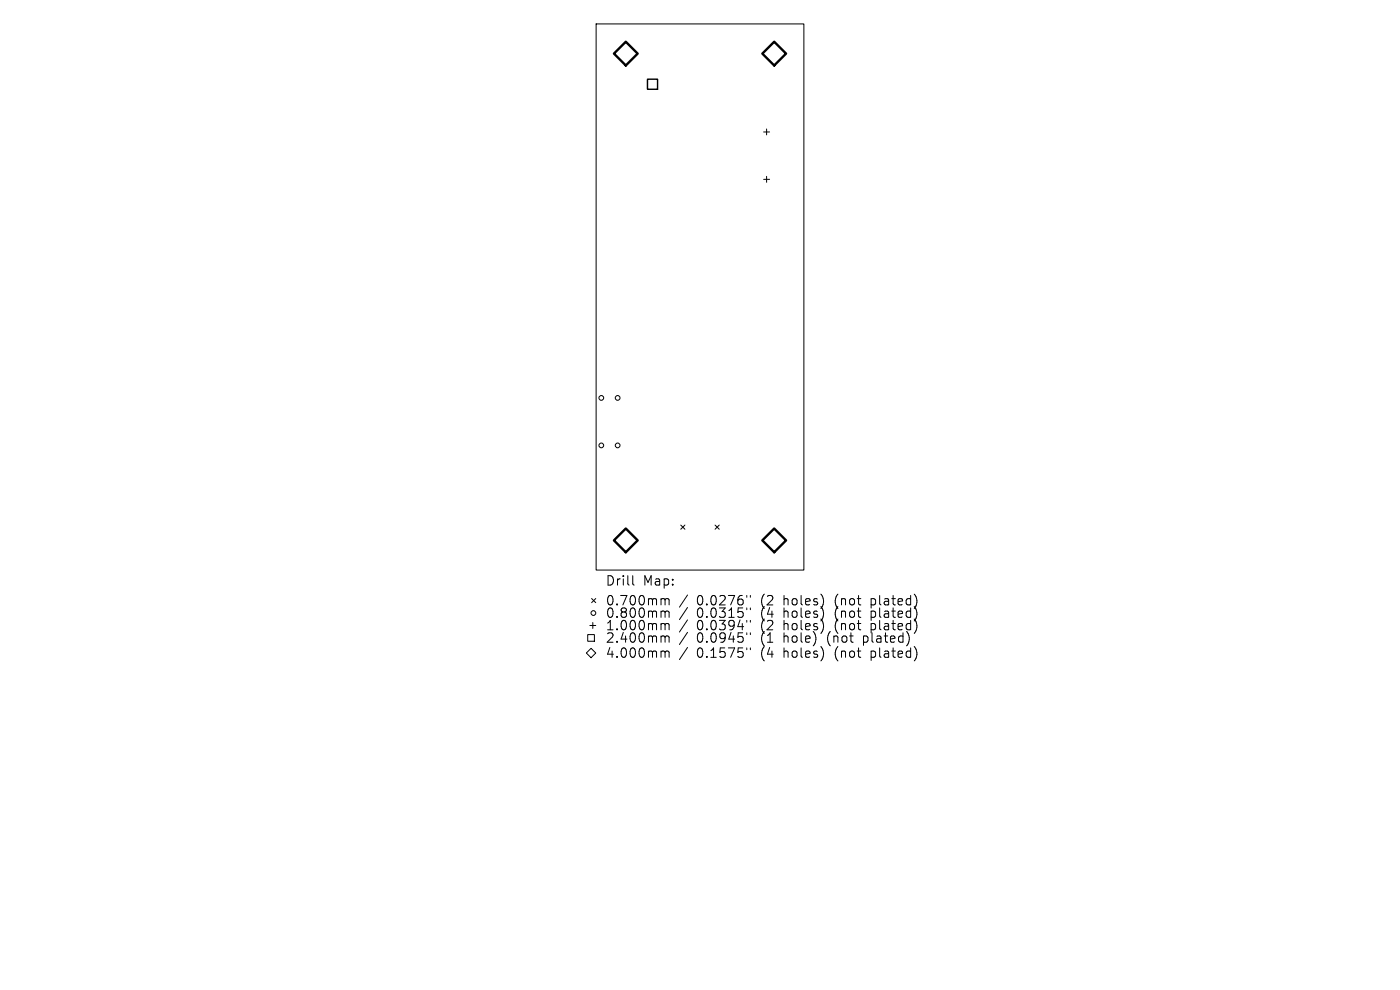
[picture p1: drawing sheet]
<svg xmlns="http://www.w3.org/2000/svg" width="297mm" height="210mm" viewBox="0 0 297 210" stroke-linecap="round" stroke-linejoin="round" font-family="sans-serif">
<defs><g id="words">
<g font-size="2.8">
<text x="128.4" y="124.5">Drill</text>
<text x="136.4" y="124.5">Map:</text>
<text x="128.4" y="128.7">0.700mm</text>
<text x="128.4" y="131.3">0.800mm</text>
<text x="147.8" y="128.7">0.0276&quot;</text>
<text x="147.8" y="131.3">0.0315&quot;</text>
<text x="161.6" y="128.7">(2</text>
<text x="161.6" y="131.3">(4</text>
<text x="166.5" y="128.7">holes)</text>
<text x="166.5" y="131.3">holes)</text>
<text x="177.6" y="128.7">(not</text>
<text x="177.6" y="131.3">(not</text>
<text x="185.4" y="128.7">plated)</text>
<text x="185.4" y="131.3">plated)</text>
<text x="128.4" y="134">1.000mm</text>
<text x="128.4" y="136.6">2.400mm</text>
<text x="147.8" y="134">0.0394&quot;</text>
<text x="147.8" y="136.6">0.0945&quot;</text>
<text x="161.6" y="134">(2</text>
<text x="161.6" y="136.6">(1</text>
<text x="166.5" y="134">holes)</text>
<text x="166.5" y="136.6">hole)</text>
<text x="176" y="136.6">(not</text>
<text x="177.6" y="134">(not</text>
<text x="183.8" y="136.6">plated)</text>
<text x="185.4" y="134">plated)</text>
<text x="128.4" y="139.8">4.000mm</text>
<text x="147.8" y="139.8">0.1575&quot;</text>
<text x="161.6" y="139.8">(4</text>
<text x="166.5" y="139.8">holes)</text>
<text x="177.6" y="139.8">(not</text>
<text x="185.4" y="139.8">plated)</text>
</g>
</g></defs>
<g fill="none" stroke="#000" stroke-width=".21">
<path d="M126.5 5.1h44v115.8h-44zM162 28h1.3M162 38h1.3M162.6 27.4v1.2M162.6 37.4v1.3M144.4 111.4l.9 .9M145.3 111.4l-.9 .9M151.7 111.4l.9 .9M152.6 111.4l-.9 .9M124.7 134.6h1.4v1.4h-1.4zM125.1 132.7h1.3M125.4 137.5l1 1-1 1-1-1z"/>
<path d="M125.5 127l.9 .8M125.8 132.1v1.2M126.4 127l-.9 .8M134.2 122.1v1.7l.3 .3M140.5 127h.3l.3 .3M140.5 129.6l.5 .1 .1 .2M140.5 132.3l.5 .1 .1 .2M140.5 134.9l.5 .1 .1 .2M140.5 138.1h.3l.3 .3M141.1 127.3l.3-.3 .5 .1v1.2M141.1 127.3v1M141.1 129.9v1.1"/>
<path d="M141.1 132.6v1M141.1 135.2v1M141.1 138.4v1M141.1 129.9l.3-.3 .5 .1v1.3M141.1 132.6l.3-.3 .5 .1v1.2M141.1 135.2l.3-.3 .5 .1v1.2M141.1 138.4l.3-.3 .5 .1v1.2M145.9 126.2l-1.8 2.6M145.9 128.9l-1.8 2.5M145.9 131.5l-1.8 2.6M145.9 134.1l-1.8 2.6M145.9 137.3l-1.8 2.6"/>
<path d="M158.4 126.3v.4M158.4 129v.3M158.4 131.6v.4M158.4 134.2v.4M158.4 137.4v.4M159.2 126.3v.4M159.2 129v.3M159.2 131.6v.4M159.2 134.2v.4M159.2 137.4v.4"/>
<circle cx="127.6" cy="84.4" r=".5"/>
<circle cx="127.6" cy="94.5" r=".5"/>
<circle cx="131" cy="84.4" r=".5"/>
<circle cx="131" cy="94.5" r=".5"/>
<circle cx="125.9" cy="130" r=".5"/>
</g>
<path d="M137.4 16.8h2.1v2.1h-2.1z" fill="none" stroke="#000" stroke-width=".3"/>
<path d="M130.2 11.4l2.6-2.5 2.5 2.5-2.5 2.5zM161.7 11.4l2.5-2.5 2.6 2.5-2.6 2.5zM130.2 114.6l2.6-2.5 2.5 2.5-2.5 2.6zM161.7 114.6l2.5-2.5 2.6 2.5-2.6 2.6z" fill="none" stroke="#000" stroke-width=".5"/>
<use href="#words"/>
</svg>
